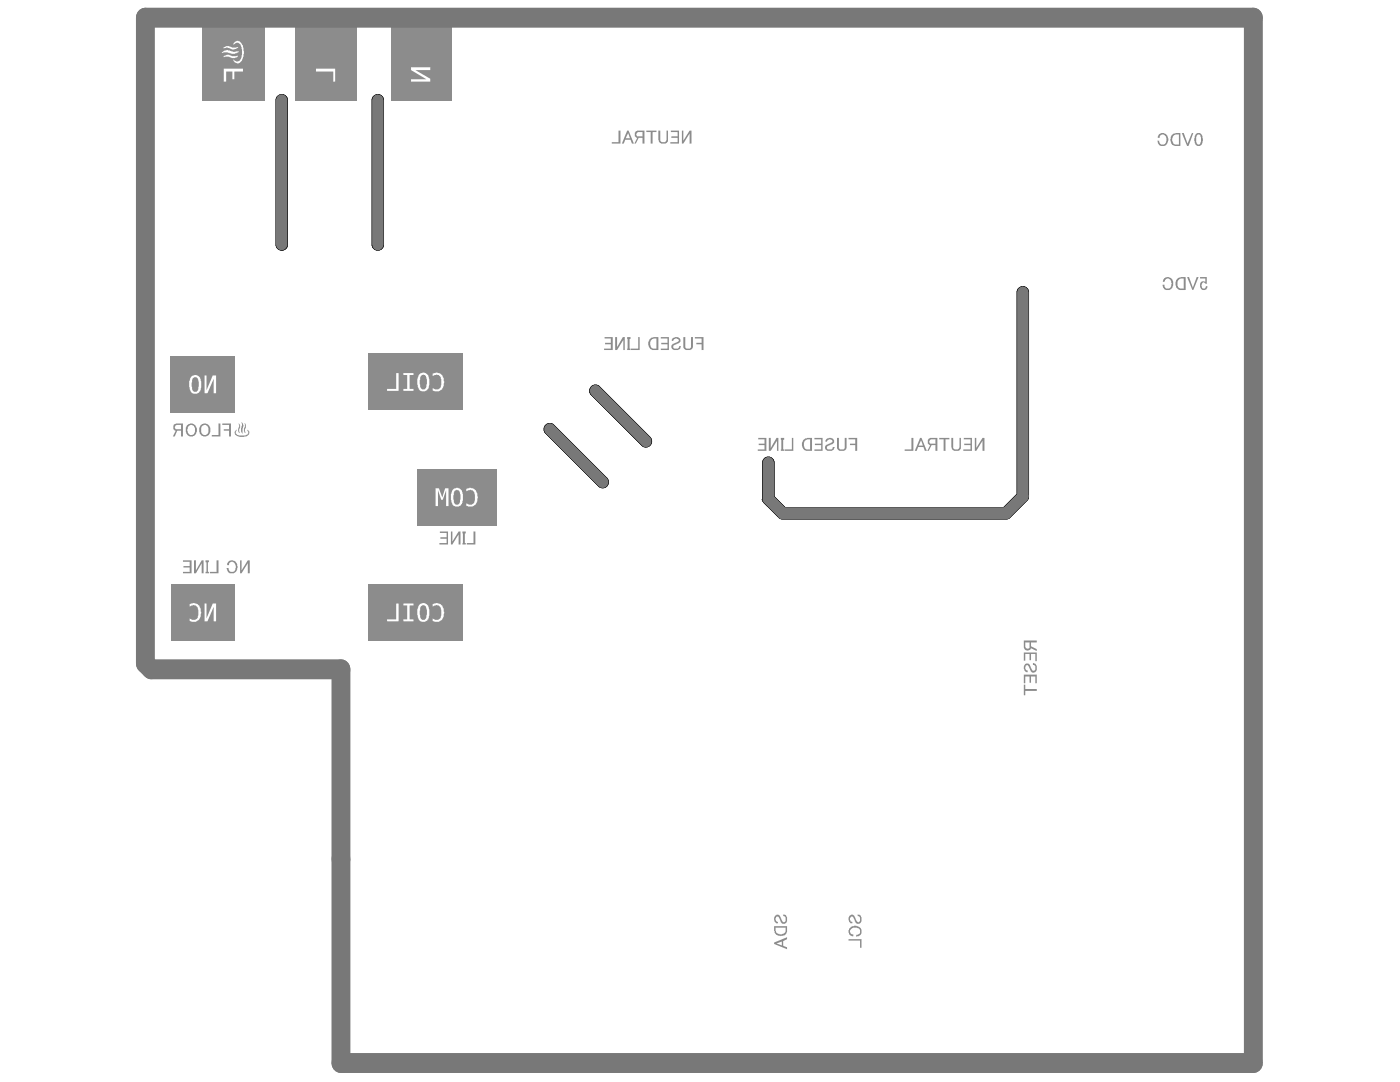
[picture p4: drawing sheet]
<svg xmlns="http://www.w3.org/2000/svg" width="279mm" height="216mm" viewBox="0 0 279 216" stroke-linecap="round" stroke-linejoin="round" font-family="sans-serif">
<path d="M55.3 19.4a1.14 1.14 0 0 1 1.3-.5 1.14 1.14 0 0 1 .8 1.1v28.8a1.13 1.13 0 0 1-1.2 1.1 1.13 1.13 0 0 1-1.1-1.1v-29zM74.4 19.4a1.14 1.14 0 0 1 1.3-.5 1.14 1.14 0 0 1 .8 1.1v28.8a1.13 1.13 0 0 1-1.1 1.1 1.13 1.13 0 0 1-1.1-1.1v-29zM117.9 77.3a1.13 1.13 0 0 1 1.7-.1l10.1 10a1.13 1.13 0 0 1 0 1.7 1.13 1.13 0 0 1-1.6-.1l-10.1-10a1.1 1.1 0 0 1-.1-1.5zM108.8 85a1.13 1.13 0 0 1 1.7-.1l10.6 10.5a1.13 1.13 0 0 1 0 1.6 1.13 1.13 0 0 1-1.6 0l-10.6-10.5a1.1 1.1 0 0 1-.1-1.5zM152.4 91.7a1.14 1.14 0 0 1 1.3-.4 1.14 1.14 0 0 1 .8 1.1v6.7l2.2 2.2h43.6l2.7-2.7v-40.3a1.13 1.13 0 0 1 1.1-1.1 1.13 1.13 0 0 1 1.2 1.1v40.9l-.3 .6-3.7 3.6-.4 .2-45-.1-.4-.2-3-3-.3-.4v-7.8z" fill="none" stroke="#000" stroke-width=".2"/>
<g fill="#8c8c8c">
<path d="M94.5 106.1h.4v2.5h-1.7v-.2h1.3z"/>
<path d="M92.3 106.1h.7v.3h-.2v2h.2v.2h-.7z"/>
<path d="M90 106.1h.3v2l1.2-2h.4v2.5h-.4v-2l-1.2 2h-.3z"/>
<path d="M87.8 106.1h1.6v2.5h-1.7v-.2h1.4v-.9h-1.2v-.3h1.2v-.9h-1.3z"/>
<path d="M169.5 182.7a.7 .7 0 0 1 .8-.1 .7 .7 0 0 1 .4 .7l.2 .4a.44 .44 0 0 0 .6 .2 .44 .44 0 0 0 .1-.6 .38 .38 0 0 0-.4-.5v-.3a.7 .7 0 0 1 .7 .9 .7 .7 0 0 1-.5 .9 .7 .7 0 0 1-.8-.6l-.2-.3a.39 .39 0 0 0-.4-.5 .39 .39 0 0 0-.4 .5l.1 .5h.4v.3a.68 .68 0 0 1-.8-.7z"/>
<path d="M169.5 185.2a1.4 1.4 0 0 1 2.4 .5 1.01 1.01 0 0 1-1 1.2v-.4a.73 .73 0 0 0 .7-.7 .73 .73 0 0 0-.8-.7 .8 .8 0 0 0-.8 .1 .8 .8 0 0 0-.3 .9 .4 .4 0 0 0 .6 .3v.4a1.02 1.02 0 0 1-.8-1.6z"/>
<path d="M169.3 187.4h2.6v1.7h-.3v-1.4h-2.3z"/>
<path d="M204.3 130.2h2.6v1.7h-.3v-1.4h-.8v1.2h-.3v-1.2h-.9v1.3h-.3z"/>
<path d="M204.4 132.7a.67 .67 0 0 1 .8-.3 .67 .67 0 0 1 .5 .7l.2 .3a.43 .43 0 0 0 .5 .4 .43 .43 0 0 0 .2-.6v-.3l-.2-.2h-.3v-.4a.95 .95 0 0 1 .8 1.3 .67 .67 0 0 1-.7 .6 .67 .67 0 0 1-.6-.6l-.3-.7a.46 .46 0 0 0-.7 .1 .46 .46 0 0 0 .2 .6l.3 .2v.3a.86 .86 0 0 1-.7-1.3z"/>
<path d="M204.3 134.6h2.6v1.7h-.3v-1.3h-.8v1.2h-.3v-1.2h-.9v1.3h-.3z"/>
<path d="M204.3 136.6h.3v.9h2.3v.4h-2.3v.8h-.3z"/>
<path d="M47.9 111.8h.3v2l1.3-2h.3v2.6h-.3v-2l-1.3 2h-.3z"/>
<path d="M45.5 112.1a1.17 1.17 0 0 1 1.3-.1 1.17 1.17 0 0 1 .6 1.1 1.34 1.34 0 0 1-1 1.3 .99 .99 0 0 1-1.2-1.1h.4a.72 .72 0 0 0 .7 .8 .72 .72 0 0 0 .8-.8 1.06 1.06 0 0 0-.8-1.2l-.6 .3v.4h-.4v-.4z"/>
<path d="M43.2 111.8h.4v2.6h-1.7v-.3h1.3z"/>
<path d="M41 111.8h.7v.4h-.2v1.9h.2v.3h-.7v-.3h.2v-1.9h-.2z"/>
<path d="M38.7 111.8h.4v2l1.2-2h.3v2.6h-.3v-2l-1.2 2h-.4z"/>
<path d="M36.5 111.8h1.7v2.6h-1.7v-.3h1.4v-.9h-1.3v-.2h1.3v-.9h-1.4z"/>
<path d="M44.4 84.5h1.7v2.6h-.4v-1.2h-1v-.2h1v-.9h-1.3z"/>
<path d="M43.6 84.5h.4v2.6h-1.7v-.3h1.3z"/>
<path d="M235.9 26.5h.3l.8 2.1 .9-2.1h.3l-1 2.6h-.3z"/>
<path d="M231.3 26.8a1.15 1.15 0 0 1 1.2-.1 1.15 1.15 0 0 1 .7 1.1 1.17 1.17 0 0 1-.6 1.2 1.17 1.17 0 0 1-1.3-.1l-.3-.7 .3-.1a.73 .73 0 0 0 .8 .7 .73 .73 0 0 0 .7-.8 .8 .8 0 0 0-.2-.8 .8 .8 0 0 0-.8-.3 .4 .4 0 0 0-.4 .6h-.3z"/>
<path d="M204.3 127.8v1.3a.74 .74 0 0 0 .7 .7 .74 .74 0 0 0 .8-.5l1.1 .6v-.4l-1.1-.5v-.8h1.1v-.4zM204.6 128.2h.9v.9a.43 .43 0 0 1-.5 .3 .43 .43 0 0 1-.4-.3z"/>
<path d="M48.2 84.2l.1 .7a1.52 1.52 0 0 0 .1 1.6v-.8a1.07 1.07 0 0 0-.2-1.5zM47.6 84.5l.1 .6a1.03 1.03 0 0 0 .1 1.3l-.1-.6a1.06 1.06 0 0 0-.1-1.3zM48.8 84.5l.1 .6a1.03 1.03 0 0 0 .1 1.3l-.1-.6a1.25 1.25 0 0 0 0-1.3zM46.9 86l-.1 .3a1.46 1.46 0 0 0 1.6 .9h.1a1.38 1.38 0 0 0 1.3-.9l-.3-.5h-.2a.5 .5 0 0 1 .2 .6 .5 .5 0 0 1-.4 .4l-.6 .1a1.18 1.18 0 0 1-1.4-.5l.1-.7z"/>
<path d="M40.1 84.8a1.37 1.37 0 0 0 .7 2.3h.1a1.32 1.32 0 0 0 1.1-1.1 1.32 1.32 0 0 0-.7-1.4l-.7-.1zM40.3 85.1a.84 .84 0 0 1 1-.1 .84 .84 0 0 1 .3 1 .74 .74 0 0 1-.8 .8 .74 .74 0 0 1-.6-1z"/>
<path d="M37.3 84.9a1.49 1.49 0 0 0 .7 2.2 1.2 1.2 0 0 0 1.2-.6 1.2 1.2 0 0 0-.1-1.3 1.05 1.05 0 0 0-1.8-.3zM37.6 85.1a.78 .78 0 0 1 .9-.2 .78 .78 0 0 1 .4 .8 .76 .76 0 0 1-.5 1 .76 .76 0 0 1-.9-.5l-.1-.5z"/>
<path d="M34.7 84.7v.1a.71 .71 0 0 0 .4 1.1l-.6 1.2h.4l.5-1.2h.7v1.2h.4v-2.6h-1.4zM35 85l.2-.2h.9v.9h-.8a.44 .44 0 0 1-.3-.7z"/>
<path d="M238.6 26.7l-.2 .4-.1 1a1 1 0 0 0 1.2 1l.5-.5 .1-.9a1.37 1.37 0 0 0-.7-1.2h-.5zM238.8 27h.1a.36 .36 0 0 1 .5-.2 .36 .36 0 0 1 .2 .5v1.1a.43 .43 0 0 1-.4 .4 .43 .43 0 0 1-.5-.4z"/>
<path d="M233.8 26.9a1.81 1.81 0 0 0 .3 2.1l1.5 .1v-2.6l-1 .1a.52 .52 0 0 0-.7 .3zM234.1 27.1l.5-.3h.7v2h-.6a.86 .86 0 0 1-.8-1z"/>
</g>
<path d="M34.1 116.5h12.8v11.3h-12.8z" fill-rule="evenodd" fill="#8c8c8c"/>
<g fill="#fff">
<path d="M40.8 120.4h.4v3l1.3-3h.6v3.6h-.5v-2.9l-1.2 2.9h-.6z"/>
<path d="M37.9 120.5a1.5 1.5 0 0 1 1.5 .1 1.5 1.5 0 0 1 .7 1.5 1.51 1.51 0 0 1-.5 1.7 1.51 1.51 0 0 1-1.7 .1v-.5a1.02 1.02 0 0 0 1.1 .2 1.02 1.02 0 0 0 .6-1.1 1.8 1.8 0 0 0-.6-1.7l-.4-.1-.7 .4z"/>
</g>
<path d="M34 71h12.9v11.3h-12.9z" fill-rule="evenodd" fill="#8c8c8c"/>
<g fill="#fff">
<path d="M40.8 74.9h.4v3l1.3-3h.6v3.6h-.5v-2.9l-1.2 2.9h-.6z"/>
<path d="M38 75.3a3.1 3.1 0 0 0 .3 3.2 1.29 1.29 0 0 0 1.9-1.3v-.3a2.1 2.1 0 0 0-.5-1.8 1.08 1.08 0 0 0-1.7 .2zM38.5 75.4a.62 .62 0 0 1 .8-.1 .62 .62 0 0 1 .3 .7l.1 .6a1.74 1.74 0 0 1-.6 1.6 .72 .72 0 0 1-.8-1 2.34 2.34 0 0 1 .2-1.8z"/>
</g>
<path d="M40.3 3.3h12.4v16.7h-12.4z" fill-rule="evenodd" fill="#8c8c8c"/>
<g fill="#fff">
<path d="M44.7 13.7h3.8v.6h-1.7v1.5h-.4v-1.5h-1.3v2h-.4z"/>
<path d="M44.3 10.4h.3a2.36 2.36 0 0 1 1.6 .3 1.97 1.97 0 0 0 1.4-.4l-.1-.1a1.64 1.64 0 0 1-1.7-.1h-.9zM44.6 11.3h.3a1.98 1.98 0 0 1 1.5 .3l.8-.1 .3-.3h-.3a1.86 1.86 0 0 1-1.5-.3h-.5zM44.6 9.5l.1 .2a2.07 2.07 0 0 1 1.7 .2h.4l.7-.4-.3-.1a1.9 1.9 0 0 1-1.6-.2h-.5zM46.8 8.4l-.2 .5a.82 .82 0 0 1 .9-.4 .82 .82 0 0 1 .6 .8l.2 1.1a1.73 1.73 0 0 1-.9 1.9l-.6-.2-.1-.2a.73 .73 0 0 0 .3 .7 .73 .73 0 0 0 .8 0 3.1 3.1 0 0 0 .7-3.3 1.14 1.14 0 0 0-1.3-1.1z"/>
</g>
<path d="M78.1 3.5h12v16.5h-12z" fill-rule="evenodd" fill="#8c8c8c"/>
<path d="M82 13.4h3.9v.6h-3l3 1.7v.6h-3.9v-.5h3.1l-3.1-1.8z" fill="#fff"/>
<g fill="#8c8c8c">
<path d="M154.7 182.7a.7 .7 0 0 1 .7-.1 .7 .7 0 0 1 .4 .7l.2 .4a.44 .44 0 0 0 .6 .2 .44 .44 0 0 0 .2-.6 .38 .38 0 0 0-.5-.5v-.3a.7 .7 0 0 1 .8 .9 .7 .7 0 0 1-.5 .9 .7 .7 0 0 1-.9-.6l-.2-.3a.39 .39 0 0 0-.3-.5 .39 .39 0 0 0-.4 .5l.1 .5h.4v.3a.68 .68 0 0 1-.8-.7z"/>
<path d="M239.5 55.3h1.3l.1 1.3-.4-.1a.4 .4 0 0 0-.5 0 .4 .4 0 0 0-.2 .4v.1a.44 .44 0 0 0 .2 .5 .44 .44 0 0 0 .5 0l.1-.4h.4l-.1 .1a.73 .73 0 0 1-.8 .7 .73 .73 0 0 1-.6-.9v-.1a.61 .61 0 0 1 .3-.7 .61 .61 0 0 1 .8 .1v-.7h-1.1z"/>
<path d="M236.9 55.3h.4l.8 2.1 .7-2.1h.4l-1 2.6h-.2z"/>
<path d="M232.2 55.7a1.17 1.17 0 0 1 1.5-.1 1.17 1.17 0 0 1 .3 1.5 1.02 1.02 0 0 1-.9 .8 1.02 1.02 0 0 1-1-.6l-.1-.5h.4a.68 .68 0 0 0 .7 .8 .68 .68 0 0 0 .6-.8 .9 .9 0 0 0-.8-1.2l-.4 .3-.1 .3h-.4z"/>
<path d="M194.5 87.4h.3v2l1.3-2h.4v2.6h-.4v-2l-1.3 2h-.3z"/>
<path d="M192.3 87.4h1.7v2.6h-1.8v-.3h1.5v-.9h-1.3v-.3h1.3v-.8h-1.4z"/>
<path d="M189.9 87.4h.3v1.8a.65 .65 0 0 0 1.1 .4l.2-.3v-1.9h.3v1.8a.79 .79 0 0 1-1.2 .8l-.4-.1-.3-.6z"/>
<path d="M187.5 87.4h2v.3h-.8v2.3h-.4v-2.3h-.8z"/>
<path d="M181.9 87.4h.4v2.6h-1.7v-.3h1.3z"/>
<path d="M169.3 87.4h1.8v2.6h-.4v-1.2h-1.1v-.3h1.1v-.8h-1.4z"/>
<path d="M167 87.4h.4v1.8a.59 .59 0 0 0 .5 .5 .59 .59 0 0 0 .6-.2l.1-2.1h.4v1.8a.86 .86 0 0 1-1.1 .8l-.6-.1-.3-.4z"/>
<path d="M164.8 87.7a.95 .95 0 0 1 1.7 .3v.3l-.3 .3-.5 .1-.2 .2a.42 .42 0 0 0-.5 .5 .42 .42 0 0 0 .7 .3h.3l.2-.2v-.3h.4a.95 .95 0 0 1-1.4 .8 .67 .67 0 0 1-.6-.8 .67 .67 0 0 1 .7-.6l.3-.2a.4 .4 0 0 0 .5-.5 .4 .4 0 0 0-.7-.1l-.3 .1-.1 .2h-.3z"/>
<path d="M162.5 87.4h1.7v2.6h-1.7v-.3h1.4v-.9h-1.3v-.3h1.3v-.8h-1.4z"/>
<path d="M158 87.4h.3v2.6h-1.7v-.3h1.4z"/>
<path d="M155.8 87.4h.7v.4h-.2v1.9h.2v.3h-.7z"/>
<path d="M153.4 87.4h.4v2l1.2-2h.4v2.6h-.3v-2l-1.3 2h-.4z"/>
<path d="M151.3 87.4h1.7v2.6h-1.8v-.3h1.4v-.9h-1.2v-.3h1.2v-.8h-1.3z"/>
<path d="M138.7 67.3h1.7v2.5h-.4v-1.1h-1v-.3h1v-.9h-1.3z"/>
<path d="M136.4 67.3h.4v1.8a.59 .59 0 0 0 .4 .5 .59 .59 0 0 0 .6-.2l.1-2.1h.4v1.8a.86 .86 0 0 1-1.1 .7l-.5-.1-.3-.3z"/>
<path d="M134.2 67.5a.95 .95 0 0 1 1.6 .4v.3l-.3 .3-.5 .1-.2 .2a.42 .42 0 0 0-.4 .5 .42 .42 0 0 0 .6 .3h.3l.2-.2v-.3h.4a.95 .95 0 0 1-1.3 .7 .67 .67 0 0 1-.6-.7 .67 .67 0 0 1 .7-.6l.2-.2a.4 .4 0 0 0 .5-.5 .4 .4 0 0 0-.7-.2h-.1l-.2 .4h-.3z"/>
<path d="M131.9 67.3h1.6v2.5h-1.6v-.2h1.3v-.9h-1.2v-.3h1.2v-.9h-1.3z"/>
<path d="M127.4 67.3h.3v2.5h-1.8v-.2h1.5z"/>
<path d="M125.2 67.3h.6v.3h-.2v2h.2v.2h-.6z"/>
<path d="M122.8 67.3h.4v2l1.1-2h.4v2.5h-.3v-2l-1.2 2h-.4z"/>
<path d="M120.7 67.3h1.6v2.5h-1.7v-.2h1.3v-.9h-1.1v-.3h1.1v-.9h-1.2z"/>
<path d="M136.1 26.1h.3v2l1.2-2h.4v2.5h-.4v-2l-1.2 2h-.3z"/>
<path d="M133.9 26.1h1.6v2.5h-1.7v-.2h1.4v-.9h-1.2v-.3h1.2v-.8h-1.3z"/>
<path d="M131.4 26.1h.4v1.8a.65 .65 0 0 0 1 .4l.2-.3v-1.9h.3v1.8a.79 .79 0 0 1-1.1 .7h-.4l-.4-.6z"/>
<path d="M129 26.1h2v.3h-.8v2.2h-.3v-2.2h-.9z"/>
<path d="M123.4 26.1h.4v2.5h-1.7v-.2h1.3z"/>
<path d="M154.5 184.8v.9a1.28 1.28 0 0 0 1.7 1l.4-.1 .4-.4 .1-1.4zM154.8 185.1h2v.6a1.1 1.1 0 0 1-1.5 .6l-.4-.2z"/>
<path d="M154.5 188.1v.3l2.6 1v-.4l-.8-.3v-.9l.8-.4v-.4zM155 188.3l1-.4v.7z"/>
<path d="M234.8 55.8v.1a1.28 1.28 0 0 0 .5 1.9l1.3 .1v-2.6l-1.3 .1zM235.1 56l.5-.4h.6v2h-.4a.89 .89 0 0 1-.8-1.2z"/>
<path d="M185.3 87.6v.1a.71 .71 0 0 0 .3 1.1l-.5 1.2h.2l.6-1.2h.8v1.2h.4v-2.6h-1.5zM185.5 87.9l.2-.2h1v.8h-.9a.44 .44 0 0 1-.3-.6z"/>
<path d="M183.6 87.4l-1 2.6h.4l.2-.8h1.1l.3 .8h.4l-1.1-2.6zM183.8 87.9l.4 1h-.9z"/>
<path d="M160.2 87.9a1.62 1.62 0 0 0 .6 2.1h1.3v-2.6l-1.4 .1zM160.5 88l.3-.2 .9-.1v2h-.6a.97 .97 0 0 1-.7-1.4z"/>
<path d="M129.6 67.7a1.62 1.62 0 0 0 .5 2.1h1.3v-2.5l-1.3 .1zM129.9 67.9l.2-.3 .9-.1v2.1h-.6a.97 .97 0 0 1-.6-1.4z"/>
<path d="M126.8 26.3v.1a.71 .71 0 0 0 .4 1.1l-.6 1.1h.3l.6-1.1h.7v1.1h.4v-2.5h-1.4zM127.1 26.5l.2-.1h.9v.8h-.8a.44 .44 0 0 1-.3-.7z"/>
<path d="M125.2 26.1l-1.1 2.5h.4l.3-.7h1l.3 .7h.4l-1-2.5zM125.4 26.5l.3 1.1h-.8z"/>
</g>
<path d="M58.9 3.5h12.4v16.5h-12.4z" fill-rule="evenodd" fill="#8c8c8c"/>
<path d="M63.1 13.7h3.8v2.6h-.4v-2h-3.4z" fill="#fff"/>
<path d="M83.2 93.6h15.9v11.2h-15.9z" fill-rule="evenodd" fill="#8c8c8c"/>
<g fill="#fff">
<path d="M93.1 97.5a1.5 1.5 0 0 1 1.5 .1 1.5 1.5 0 0 1 .7 1.5 1.51 1.51 0 0 1-.5 1.7 1.51 1.51 0 0 1-1.7 .1v-.5a1.02 1.02 0 0 0 1.1 .2 1.02 1.02 0 0 0 .6-1.1 1.8 1.8 0 0 0-.6-1.7h-.8l-.3 .3z"/>
<path d="M86.9 97.4h.7l.7 1.9 .5-1.9h.7v3.6h-.5v-3.2l-.6 1.9h-.3l-.7-1.9v3.2h-.5z"/>
<path d="M90.3 97.8a3.1 3.1 0 0 0 .3 3.2 1.29 1.29 0 0 0 1.8-1.3v-.3a2.1 2.1 0 0 0-.5-1.8 1.08 1.08 0 0 0-1.6 .2zM90.7 98a.66 .66 0 0 1 .8-.2 .66 .66 0 0 1 .3 .8l.1 .5a1.74 1.74 0 0 1-.6 1.6 .72 .72 0 0 1-.7-1l-.1-.8z"/>
</g>
<path d="M73.6 116.5h18.8v11.3h-18.8z" fill-rule="evenodd" fill="#8c8c8c"/>
<g fill="#fff">
<path d="M86.3 120.5a1.5 1.5 0 0 1 1.6 .1 1.5 1.5 0 0 1 .7 1.5 1.51 1.51 0 0 1-.5 1.7 1.51 1.51 0 0 1-1.8 .1v-.5a1.02 1.02 0 0 0 1.2 .2 1.02 1.02 0 0 0 .6-1.1 1.8 1.8 0 0 0-.6-1.7l-.4-.1-.8 .4z"/>
<path d="M80.5 120.4h2v.4h-.8v2.8h.8v.4h-2v-.4h.8v-2.8h-.8z"/>
<path d="M79.1 120.4h.4v3.6h-2.3v-.4h1.9z"/>
<path d="M83.7 120.7l-.1 .1a3.1 3.1 0 0 0 .3 3.2 1.29 1.29 0 0 0 1.8-1.3v-.3a2.1 2.1 0 0 0-.5-1.8 1.05 1.05 0 0 0-1.5 .1zM84 121a.66 .66 0 0 1 .8-.2 .66 .66 0 0 1 .3 .8l.1 .5a1.74 1.74 0 0 1-.6 1.6 .72 .72 0 0 1-.7-1l-.1-.8z"/>
</g>
<path d="M73.6 70.6h18.8v11.2h-18.8z" fill-rule="evenodd" fill="#8c8c8c"/>
<g fill="#fff">
<path d="M86.3 74.5a1.5 1.5 0 0 1 1.6 .1 1.5 1.5 0 0 1 .7 1.5 1.51 1.51 0 0 1-.5 1.7 1.51 1.51 0 0 1-1.8 .1v-.5a1.02 1.02 0 0 0 1.2 .2 1.02 1.02 0 0 0 .6-1 1.8 1.8 0 0 0-.6-1.8h-.8l-.4 .3z"/>
<path d="M80.5 74.4h2v.4h-.8v2.8h.8v.4h-2v-.4h.8v-2.8h-.8z"/>
<path d="M79.1 74.4h.4v3.6h-2.3v-.4h1.9z"/>
<path d="M83.6 74.8a3.1 3.1 0 0 0 .3 3.2 1.29 1.29 0 0 0 1.8-1.3v-.2a2.1 2.1 0 0 0-.5-1.9 1.08 1.08 0 0 0-1.6 .2zM84 75a.66 .66 0 0 1 .8-.2 .66 .66 0 0 1 .3 .8l.1 .5a1.74 1.74 0 0 1-.6 1.6 .72 .72 0 0 1-.7-1l-.1-.8z"/>
</g>
<path d="M55.3 19.4a1.14 1.14 0 0 1 1.3-.5 1.14 1.14 0 0 1 .8 1.1v28.8a1.13 1.13 0 0 1-1.2 1.1 1.13 1.13 0 0 1-1.1-1.1v-29zM74.4 19.4a1.14 1.14 0 0 1 1.3-.5 1.14 1.14 0 0 1 .8 1.1v28.8a1.13 1.13 0 0 1-1.1 1.1 1.13 1.13 0 0 1-1.1-1.1v-29zM117.9 77.3a1.13 1.13 0 0 1 1.7-.1l10.1 10a1.13 1.13 0 0 1 0 1.7 1.13 1.13 0 0 1-1.6-.1l-10.1-10a1.1 1.1 0 0 1-.1-1.5zM108.8 85a1.13 1.13 0 0 1 1.7-.1l10.6 10.5a1.13 1.13 0 0 1 0 1.6 1.13 1.13 0 0 1-1.6 0l-10.6-10.5a1.1 1.1 0 0 1-.1-1.5zM152.4 91.7a1.14 1.14 0 0 1 1.3-.4 1.14 1.14 0 0 1 .8 1.1v6.7l2.2 2.2h43.6l2.7-2.7v-40.3a1.13 1.13 0 0 1 1.1-1.1 1.13 1.13 0 0 1 1.2 1.1v40.9l-.3 .6-3.7 3.6-.4 .2-45-.1-.4-.2-3-3-.3-.4v-7.8z" fill="none" stroke="#000" stroke-width=".2"/>
<path d="M29 3.5h221.1v208.6h-182.1v-78.5h-37.8l-1.2-1.2z" fill="none" stroke="#787878" stroke-width="3.9"/>
<path d="M56.2 20v28.8M75.4 20v28.8M204.1 58.3v40.8l-3.3 3.3h-44.6l-2.9-2.9v-7.1M118.8 78l10.1 10M109.7 85.7l10.6 10.5" fill="none" stroke="#787878" stroke-width="2.3"/>
</svg>
